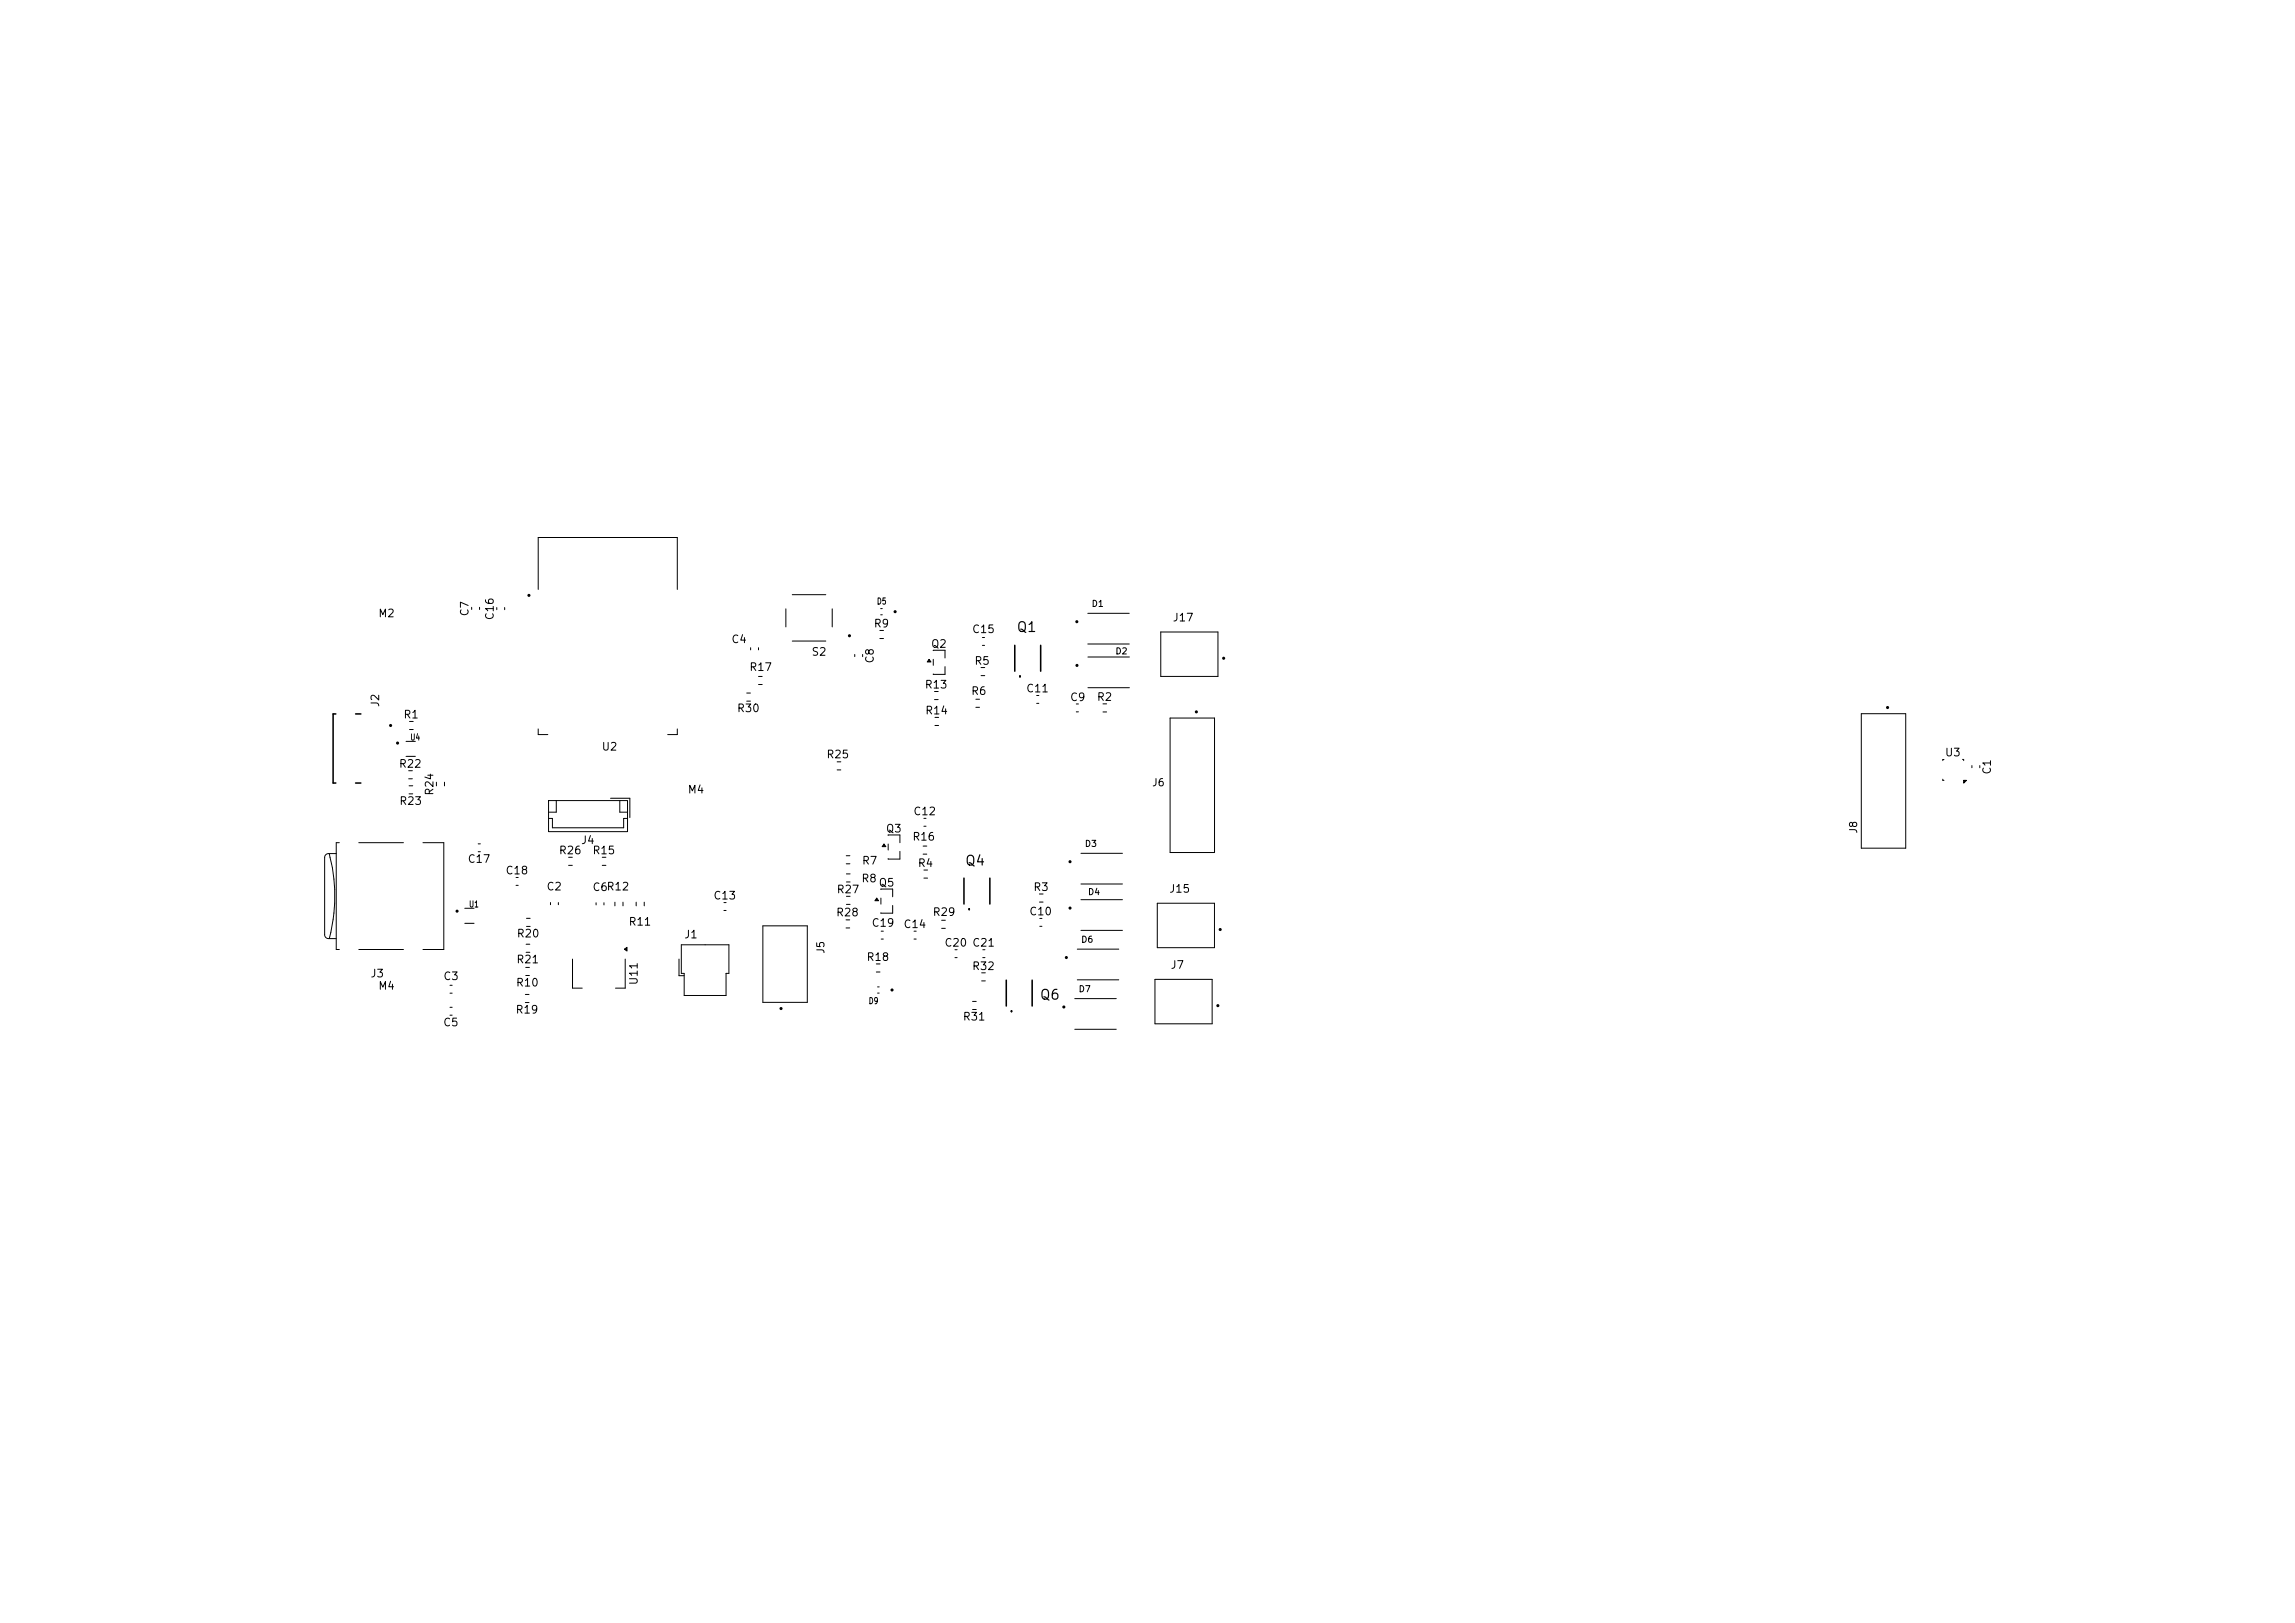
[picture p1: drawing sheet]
<svg xmlns="http://www.w3.org/2000/svg" width="297mm" height="210mm" viewBox="0 0 297 210" stroke-linecap="round" stroke-linejoin="round" font-family="sans-serif">
<defs><g id="words">
<g font-size="1.3">
<text x="131.5" y="82.1">Q1</text>
<text x="124.8" y="112.3">Q4</text>
<text x="134.5" y="129.7">Q6</text>
</g>
<g font-size="1">
<text x="48.9" y="80.1">M2</text>
<text x="60.9" y="79.8" transform="rotate(-90 60.9 79.8)">C7</text>
<text x="64.1" y="80.3" transform="rotate(-90 64.1 80.3)">C16</text>
<text x="94.6" y="83.5">C4</text>
<text x="113" y="81.4">R9</text>
<text x="125.7" y="82.2">C15</text>
<text x="151.7" y="80.7">J17</text>
<text x="96.9" y="87.1">R17</text>
<text x="104.9" y="85.1">S2</text>
<text x="113.3" y="85.9" transform="rotate(-90 113.3 85.9)">C8</text>
<text x="119.6" y="89.3">R13</text>
<text x="120.4" y="84.1">Q2</text>
<text x="126" y="86.3">R5</text>
<text x="132.7" y="89.8">C11</text>
<text x="49.3" y="91.6" transform="rotate(-90 49.3 91.6)">J2</text>
<text x="52.1" y="93.2">R1</text>
<text x="95.3" y="92.4">R30</text>
<text x="119.7" y="92.7">R14</text>
<text x="125.6" y="90.2">R6</text>
<text x="138.4" y="91">C9</text>
<text x="141.9" y="90.9">R2</text>
<text x="51.5" y="99.6">R22</text>
<text x="77.8" y="97.4">U2</text>
<text x="106.9" y="98.4">R25</text>
<text x="251.6" y="98.1">U3</text>
<text x="257.9" y="100.3" transform="rotate(-90 257.9 100.3)">C1</text>
<text x="51.6" y="104.4">R23</text>
<text x="56.3" y="103" transform="rotate(-90 56.3 103)">R24</text>
<text x="88.9" y="102.9">M4</text>
<text x="114.6" y="108">Q3</text>
<text x="118.1" y="105.7">C12</text>
<text x="60.4" y="111.9">C17</text>
<text x="65.3" y="113.4">C18</text>
<text x="72.2" y="110.8">R26</text>
<text x="75.1" y="109.5">J4</text>
<text x="76.6" y="110.8">R15</text>
<text x="111.5" y="112.1">R7</text>
<text x="118" y="109">R16</text>
<text x="118.7" y="112.4">R4</text>
<text x="70.6" y="115.5">C2</text>
<text x="76.6" y="115.5">C6R12</text>
<text x="92.2" y="116.6">C13</text>
<text x="108.1" y="118.8">R28</text>
<text x="108.2" y="115.8">R27</text>
<text x="111.4" y="114.4">R8</text>
<text x="113.6" y="115">Q5</text>
<text x="120.6" y="118.8">R29</text>
<text x="133.1" y="118.7">C10</text>
<text x="133.6" y="115.5">R3</text>
<text x="151.2" y="115.8">J15</text>
<text x="66.7" y="124.9">R21</text>
<text x="66.8" y="121.5">R20</text>
<text x="81.3" y="120">R11</text>
<text x="88.5" y="121.7">J1</text>
<text x="112.1" y="124.6">R18</text>
<text x="112.7" y="120.2">C19</text>
<text x="116.8" y="120.3">C14</text>
<text x="122.1" y="122.7">C20 C21</text>
<text x="125.7" y="125.8">R32</text>
<text x="151.4" y="125.6">J7</text>
<text x="47.9" y="126.7">J3</text>
<text x="48.9" y="128.3">M4</text>
<text x="57.3" y="127.1">C3</text>
<text x="66.6" y="131.4">R19</text>
<text x="66.7" y="127.9">R10</text>
<text x="82.8" y="127.6" transform="rotate(-90 82.8 127.6)">U11</text>
<text x="57.3" y="133">C5</text>
<text x="124.5" y="132.3">R31</text>
</g>
<g font-size=".9">
<text x="149" y="102">J6</text>
<text x="240.6" y="107.9" transform="rotate(-90 240.6 107.9)">J8</text>
<text x="106.9" y="123.5" transform="rotate(-90 106.9 123.5)">J5</text>
</g>
<g font-size=".8">
<text x="113.4" y="78.4">D5</text>
<text x="141.2" y="78.7">D1</text>
<text x="144.3" y="84.9">D2</text>
<text x="53" y="96">U4</text>
<text x="140.3" y="109.8">D3</text>
<text x="60.6" y="117.6">U1</text>
<text x="140.7" y="116">D4</text>
<text x="139.8" y="122.2">D6</text>
<text x="112.4" y="130.1">D9</text>
<text x="139.5" y="128.6">D7</text>
</g>
</g></defs>
<g fill="none" stroke="#000" stroke-width=".13">
<path d="M61 78.6v.3M62.1 78.6v.3M64.3 78.6v.3M65.3 78.6v.3M69.6 76.3v-6.7h18.1v6.7M101.7 78.8v2.3M102.5 77h4.4M107.7 78.8v2.3M114 78.8h.2M114 79.6h.2M140.8 79.4h5.3M52.5 95.9h1.3"/>
<path d="M52.5 97.9h1.3M52.9 99.7h.5M53 93.4h.5M53 94.4h.5M69.6 94.3v.8h1.3M87.7 94.3v.8h-1.3M96.6 89.7h.5M96.6 90.7h.5M97.1 83.8v.3M98.2 83.8v.3M98.2 87.5h.4M98.2 88.6h.4"/>
<path d="M102.5 83h4.4M108.3 98.6h.5M108.3 99.6h.5M110.6 84.7v.3M111.6 84.7v.3M113.9 81.6h.4M113.9 82.6h.4M120.2 85.3l.3 .4h-.5zM120.8 84.2l1.5-.1v1M120.8 85.3v.8M120.9 89.5h.5M120.9 90.5h.5"/>
<path d="M121 92.8h.5M121 93.9h.5M122.3 86.3v1l-1.5-.1M126.3 90.5h.5M126.3 91.5h.5M127 86.4h.4M127 87.4h.4M127.1 82.5h.3M127.1 83.5h.3M134.2 90h.2M134.2 91h.2M139.3 91.1h.3"/>
<path d="M139.3 92.1h.3M140.8 83.3h5.3M140.8 85h5.4M140.8 89h5.4M142.7 91.1h.5M142.7 92.1h.5M150.2 81.8h7.4v5.7h-7.4zM151.4 92.9h5.8v17.4h-5.8zM240.9 92.4h5.7v17.4h-5.7zM251.6 98.3h-.2v.1M254 98.3h.1M254.1 98.3v.1"/>
<path d="M255.2 99.1v.2M256.2 99.1v.2M42.6 110.5a21.4 21.4 0 0 1 0 11M43.5 110.5h-1a.5 .5 0 0 0-.5 .5v10a.5 .5 0 0 0 .5 .5h1M43.9 109h-.4v13.9h.4M46.4 109h5.8M52.9 100.8h.5M52.9 101.7h.5M52.9 102.7h.5M54.7 109h2.7v13.9h-2.7M56.5 101.2v.5M57.5 101.2v.5"/>
<path d="M60.1 117.5h1.2M60.1 119.5h1.2M61.9 109.2h.3M61.9 110.2h.3M66.8 113.5h.3M66.8 114.6h.3M68.1 118.8h.5M68.1 119.9h.5M71 103.6h10.2v4h-10.2zM71 105.9h.5v1.2h9.2v-1.2h.5M71.2 116.8v.3M72 103.6v1.5h-1"/>
<path d="M72.3 116.8v.3M73.6 110.9h.5M73.6 112h.5M77.1 116.8v.3M77.9 110.9h.5M77.9 112h.5M78.2 116.8v.3M79 103.3h2.5v2.5M79.6 116.7v.5M80.2 103.6v1.5h1M80.6 116.7v.5M82.3 116.7v.5"/>
<path d="M83.4 116.7v.5M93.7 116.8h.3M93.7 117.8h.3M98.7 119.8h5.8v9.9h-5.8zM109.5 119h.5M109.5 110.7h.5M109.5 111.8h.5M109.5 113.1h.5M109.5 114.1h.5M109.5 116h.5M109.5 117h.5M113.5 116.2l.2 .3h-.5z"/>
<path d="M114 115.1l1.5-.1v1M114 116.2v.8M114.4 109.2l.2 .3h-.4zM114.9 108.1l1.6-.1v1M114.9 109.2v.8M115.5 117.2v1l-1.5-.1M116.5 110.2v1l-1.6-.1M119.5 109.5h.4M119.5 110.5h.4M119.6 105.9h.2M119.6 106.9h.2M119.6 112.6h.4"/>
<path d="M119.6 113.6h.4M121.9 119.1h.4M134.5 115.7h.5M134.5 116.7h.5M134.6 118.8h.2M134.6 119.9h.2M139.9 116.4h5.4M139.9 110.4h5.4M139.9 114.4h5.4M149.8 116.9h7.4v5.7h-7.4zM251.4 100.8v.2h.2M254.1 101h.4l-.4 .3z"/>
<path d="M46.4 122.9h5.8M58.2 128.5h.3M58.2 130.3h.3M58.2 131.4h.3M58.2 127.5h.3M68 128.7h.5M68 129.7h.5M68 125.2h.5M68 126.2h.5M68.1 122.2h.5M68.1 123.2h.5M74.1 124.1v3.8h1.2"/>
<path d="M80.8 122.8l.3-.2v.5zM80.9 124.1v3.8h-1.3M87.9 124.1v2.2h.6M88.2 122.3h6.1v3.7h-.3v2.8h-5.5v-2.8h-.3zM109.5 120.1h.5M113.4 124.7h.5M113.4 125.8h.5M113.6 127.7h.2M113.6 128.5h.2M114 120.5h.3M114 121.5h.3M118.3 120.5h.3"/>
<path d="M118.3 121.5h.3M121.9 120.1h.4M123.6 122.9h.3M123.6 123.9h.3M125.9 129.6h.4M125.9 130.6h.4M127 125.9h.5M127 126.9h.5M127.2 122.9h.3M127.2 123.9h.3M139.1 129.2h5.4M139.1 133.2h5.4"/>
<path d="M139.4 122.8h5.4M139.4 126.8h5.4M139.9 120.4h5.4M149.5 126.7h7.4v5.8h-7.4z"/>
<circle cx="132" cy="87.5" r=".05"/>
<circle cx="125.4" cy="117.7" r=".05"/>
<circle cx="130.9" cy="130.8" r=".05"/>
</g>
<path d="M120.2 85.3l.3 .4h-.5zM113.5 116.2l.2 .3h-.5zM114.4 109.2l.2 .3h-.4zM254.1 101h.4l-.4 .3zM80.8 122.8l.3-.2v.5z" fill="#000"/>
<g fill="none" stroke="#000" stroke-width=".2">
<path d="M43.5 92.4h-.4v8.9h.4M46 92.4h.7M131.3 83.5v3.4M134.7 83.5v3.4M46 101.3h.7M124.7 113.6v3.4M128.1 113.6v3.4M130.2 126.8v3.4M133.6 126.8v3.4"/>
<circle cx="68.4" cy="77" r=".1"/>
<circle cx="115.8" cy="79.1" r=".1"/>
<circle cx="50.5" cy="93.9" r=".1"/>
<circle cx="51.4" cy="96.2" r=".1"/>
<circle cx="109.9" cy="82.3" r=".1"/>
<circle cx="139.4" cy="80.4" r=".1"/>
<circle cx="139.4" cy="86.1" r=".1"/>
<circle cx="154.8" cy="92.1" r=".1"/>
<circle cx="158.4" cy="85.2" r=".1"/>
<circle cx="244.3" cy="91.5" r=".1"/>
<circle cx="59.1" cy="117.9" r=".1"/>
<circle cx="138.5" cy="111.5" r=".1"/>
<circle cx="138.5" cy="117.5" r=".1"/>
<circle cx="101.1" cy="130.5" r=".1"/>
<circle cx="115.4" cy="128.1" r=".1"/>
<circle cx="137.7" cy="130.3" r=".1"/>
<circle cx="138" cy="123.9" r=".1"/>
<circle cx="157.6" cy="130.1" r=".1"/>
<circle cx="157.9" cy="120.3" r=".1"/>
</g>
<g fill="#000" stroke="#000" stroke-width=".13">
<circle cx="132" cy="87.6" r=".05"/>
<circle cx="132" cy="87.5" r=".05"/>
<circle cx="125.4" cy="117.7" r=".05"/>
<circle cx="125.4" cy="117.6" r=".05"/>
<circle cx="130.9" cy="130.8" r=".05"/>
<circle cx="130.9" cy="130.9" r=".05"/>
</g>
<use href="#words"/>
</svg>
